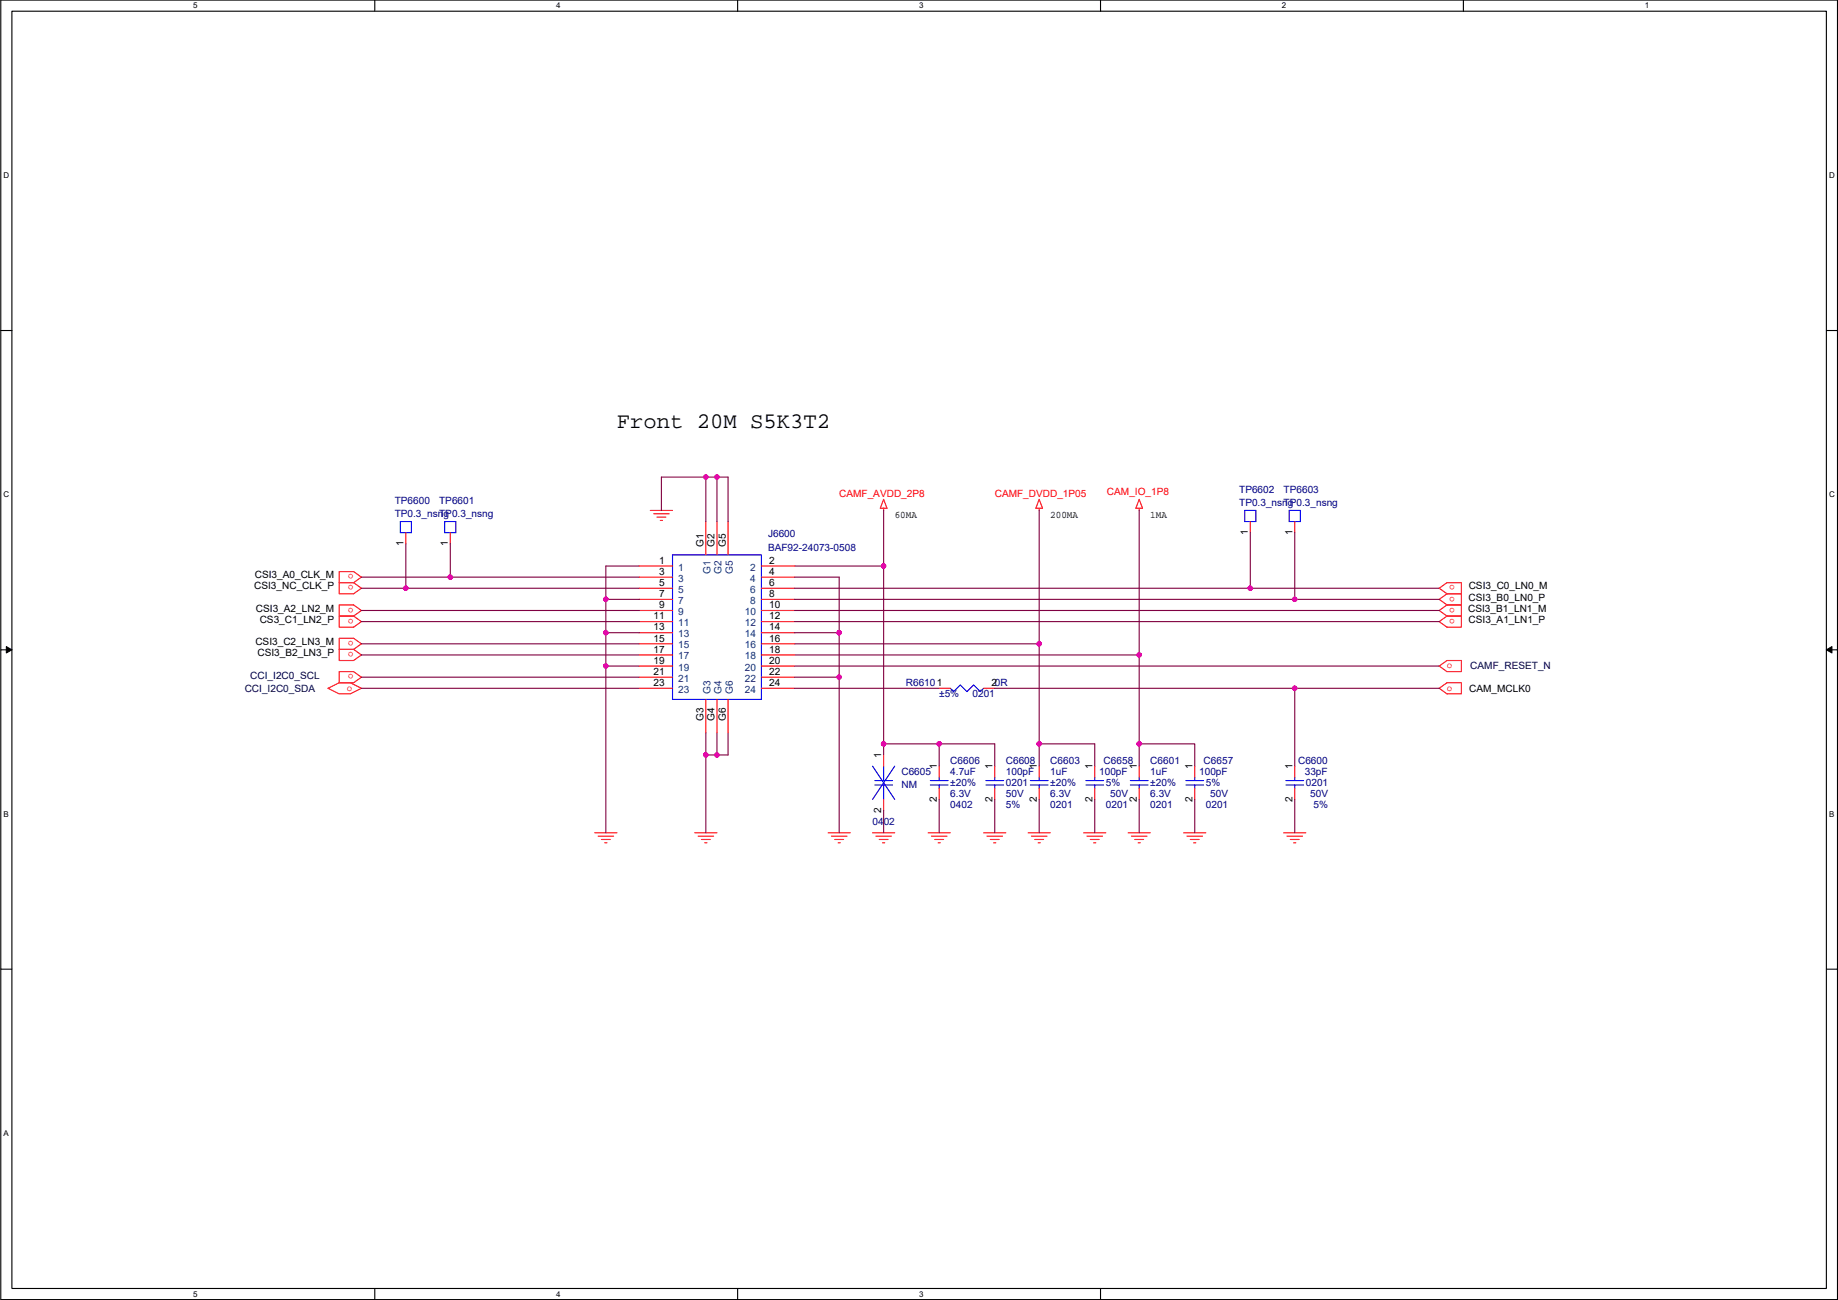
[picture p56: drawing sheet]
<svg xmlns="http://www.w3.org/2000/svg" width="420mm" height="297mm" viewBox="0 0 420 297" stroke-linecap="round" stroke-linejoin="round" font-family="sans-serif">
<defs><g id="words">
<text font-size="5.1" x="141" y="97.8">Front 20M S5K3T2</text>
<g font-size="2.3" fill="#f00">
<text x="191.8" y="113.6">CAMF_AVDD_2P8</text>
<text x="227.4" y="113.6">CAMF_DVDD_1P05</text>
<text x="253" y="113.1">CAM_IO_1P8</text>
<text x="80.8" y="131.2" transform="rotate(180 80.8 131.2)">o</text>
<text x="80.8" y="133.8" transform="rotate(180 80.8 133.8)">o</text>
<text x="332.6" y="136.3" transform="rotate(180 332.6 136.3)">o</text>
<text x="332.6" y="133.8" transform="rotate(180 332.6 133.8)">o</text>
<text x="80.8" y="141.4" transform="rotate(180 80.8 141.4)">o</text>
<text x="80.8" y="138.9" transform="rotate(180 80.8 138.9)">o</text>
<text x="332.6" y="141.4" transform="rotate(180 332.6 141.4)">o</text>
<text x="332.6" y="138.9" transform="rotate(180 332.6 138.9)">o</text>
<text x="80.8" y="149" transform="rotate(180 80.8 149)">o</text>
<text x="80.8" y="146.5" transform="rotate(180 80.8 146.5)">o</text>
<text x="80.8" y="154.1" transform="rotate(180 80.8 154.1)">o</text>
<text x="330.8" y="152.7">o</text>
<text x="79.3" y="157.8">o</text>
<text x="330.8" y="157.8">o</text>
</g>
<g font-size="2.3" fill="#000080">
<text x="283.3" y="112.6">TP6602</text>
<text x="293.4" y="112.6">TP6603</text>
<text x="90.2" y="115.1">TP6600</text>
<text x="90.2" y="118.2">TP0.3_nsng</text>
<text x="100.4" y="115.1">TP6601</text>
<text x="100.4" y="118.2">TP0.3_nsng</text>
<text x="283.3" y="115.6">TP0.3_nsng</text>
<text x="293.4" y="115.6">TP0.3_nsng</text>
<text x="175.6" y="122.7">J6600</text>
<text x="175.6" y="125.8">BAF92-24073-0508</text>
<text x="207.1" y="156.8">R66101</text>
<text x="214.7" y="159.3">±5%</text>
<text x="222.3" y="159.3">0201</text>
<text x="206.1" y="177.1">C6605</text>
<text x="217.2" y="174.6">C6606</text>
<text x="217.2" y="177.1">4.7uF</text>
<text x="217.2" y="179.6">±20%</text>
<text x="229.9" y="174.6">C6608</text>
<text x="229.9" y="177.1">100pF</text>
<text x="229.9" y="179.6">0201</text>
<text x="240.1" y="174.6">C6603</text>
<text x="240.1" y="177.1">1uF</text>
<text x="240.1" y="179.6">±20%</text>
<text x="251.3" y="177.1">100pF</text>
<text x="252.3" y="174.6">C6658</text>
<text x="252.8" y="179.6">5%</text>
<text x="263" y="174.6">C6601</text>
<text x="263" y="177.1">1uF</text>
<text x="263" y="179.6">±20%</text>
<text x="274.1" y="177.1">100pF</text>
<text x="275.1" y="174.6">C6657</text>
<text x="275.7" y="179.6">5%</text>
<text x="296.7" y="174.6">C6600</text>
<text x="298.3" y="177.1">33pF</text>
<text x="298.5" y="179.6">0201</text>
<text x="206.1" y="180.2">NM</text>
<text x="217.2" y="184.7">0402</text>
<text x="217.2" y="182.2">6.3V</text>
<text x="229.9" y="182.2">50V</text>
<text x="229.9" y="184.7">5%</text>
<text x="240.1" y="184.7">0201</text>
<text x="240.1" y="182.2">6.3V</text>
<text x="252.8" y="184.7">0201</text>
<text x="253.8" y="182.2">50V</text>
<text x="263" y="184.7">0201</text>
<text x="263" y="182.2">6.3V</text>
<text x="275.7" y="184.7">0201</text>
<text x="276.7" y="182.2">50V</text>
<text x="299.5" y="182.2">50V</text>
<text x="300.3" y="184.7">5%</text>
<text x="199.5" y="188.5">0402</text>
</g>
<g font-size="2.3">
<text x="204.5" y="118.5">60MA</text>
<text x="240.1" y="118.5">200MA</text>
<text x="263" y="118.5">1MA</text>
<text x="92.2" y="124.8" transform="rotate(-90 92.2 124.8)">1</text>
<text x="102.4" y="124.8" transform="rotate(-90 102.4 124.8)">1</text>
<text x="160.8" y="125" transform="rotate(-90 160.8 125)">G1</text>
<text x="163.4" y="125" transform="rotate(-90 163.4 125)">G2</text>
<text x="165.9" y="125" transform="rotate(-90 165.9 125)">G5</text>
<text x="285.3" y="122.2" transform="rotate(-90 285.3 122.2)">1</text>
<text x="295.4" y="122.2" transform="rotate(-90 295.4 122.2)">1</text>
<text x="150.7" y="128.8">1</text>
<text x="150.7" y="131.3">3</text>
<text x="175.8" y="128.8">2</text>
<text x="175.8" y="131.3">4</text>
<text x="58.1" y="134.7">CSI3_NC_CLK_P</text>
<text x="58.3" y="132.1">CSI3_A0_CLK_M</text>
<text x="150.7" y="133.9">5</text>
<text x="150.7" y="136.4">7</text>
<text x="175.8" y="133.9">6</text>
<text x="175.8" y="136.4">8</text>
<text x="335.7" y="137.2">CSI3_B0_LN0_P</text>
<text x="335.7" y="134.7">CSI3_C0_LN0_M</text>
<text x="58.5" y="139.8">CSI3_A2_LN2_M</text>
<text x="59.4" y="142.3">CS3_C1_LN2_P</text>
<text x="149.4" y="141.5">11</text>
<text x="150.7" y="139">9</text>
<text x="175.8" y="139">10</text>
<text x="175.8" y="141.5">12</text>
<text x="335.6" y="139.8">CSI3_B1_LN1_M</text>
<text x="335.7" y="142.3">CSI3_A1_LN1_P</text>
<text x="58.4" y="147.4">CSI3_C2_LN3_M</text>
<text x="58.9" y="149.9">CSI3_B2_LN3_P</text>
<text x="149.4" y="144">13</text>
<text x="149.4" y="146.6">15</text>
<text x="149.4" y="149.1">17</text>
<text x="175.8" y="144">14</text>
<text x="175.8" y="146.6">16</text>
<text x="175.8" y="149.1">18</text>
<text x="149.4" y="151.7">19</text>
<text x="149.4" y="154.2">21</text>
<text x="175.8" y="151.7">20</text>
<text x="175.8" y="154.2">22</text>
<text x="149.4" y="156.7">23</text>
<text x="175.8" y="156.7">24</text>
<text x="226.6" y="156.7">20R</text>
<text x="335.9" y="158.1">CAM_MCLK0</text>
<text x="160.8" y="164.7" transform="rotate(-90 160.8 164.7)">G3</text>
<text x="163.4" y="164.7" transform="rotate(-90 163.4 164.7)">G4</text>
<text x="165.9" y="164.7" transform="rotate(-90 165.9 164.7)">G6</text>
<text x="201.5" y="173.3" transform="rotate(-90 201.5 173.3)">1</text>
<text x="214.2" y="175.8" transform="rotate(-90 214.2 175.8)">1</text>
<text x="226.9" y="175.8" transform="rotate(-90 226.9 175.8)">1</text>
<text x="237" y="175.8" transform="rotate(-90 237 175.8)">1</text>
<text x="249.7" y="175.8" transform="rotate(-90 249.7 175.8)">1</text>
<text x="259.9" y="175.8" transform="rotate(-90 259.9 175.8)">1</text>
<text x="272.6" y="175.8" transform="rotate(-90 272.6 175.8)">1</text>
<text x="295.4" y="175.8" transform="rotate(-90 295.4 175.8)">1</text>
<text x="201.5" y="185.7" transform="rotate(-90 201.5 185.7)">2</text>
<text x="214.2" y="183.2" transform="rotate(-90 214.2 183.2)">2</text>
<text x="226.9" y="183.2" transform="rotate(-90 226.9 183.2)">2</text>
<text x="237" y="183.2" transform="rotate(-90 237 183.2)">2</text>
<text x="249.7" y="183.2" transform="rotate(-90 249.7 183.2)">2</text>
<text x="259.9" y="183.2" transform="rotate(-90 259.9 183.2)">2</text>
<text x="272.6" y="183.2" transform="rotate(-90 272.6 183.2)">2</text>
<text x="295.4" y="183.2" transform="rotate(-90 295.4 183.2)">2</text>
</g>
<g font-size="2.3" fill="#004080">
<text x="155" y="130.4">1</text>
<text x="162.4" y="131.2" transform="rotate(-90 162.4 131.2)">G1</text>
<text x="165" y="131.2" transform="rotate(-90 165 131.2)">G2</text>
<text x="167.5" y="131.2" transform="rotate(-90 167.5 131.2)">G5</text>
<text x="171.5" y="130.4">2</text>
<text x="155" y="132.9">3</text>
<text x="155" y="135.4">5</text>
<text x="155" y="138">7</text>
<text x="171.5" y="132.9">4</text>
<text x="171.5" y="135.4">6</text>
<text x="171.5" y="138">8</text>
<text x="155" y="140.5">9</text>
<text x="155" y="143.1">11</text>
<text x="170.2" y="140.5">10</text>
<text x="170.2" y="143.1">12</text>
<text x="155" y="145.6">13</text>
<text x="155" y="148.1">15</text>
<text x="170.2" y="145.6">14</text>
<text x="170.2" y="148.1">16</text>
<text x="155" y="150.7">17</text>
<text x="155" y="153.2">19</text>
<text x="155" y="155.8">21</text>
<text x="170.2" y="150.7">18</text>
<text x="170.2" y="153.2">20</text>
<text x="170.2" y="155.8">22</text>
<text x="155" y="158.3">23</text>
<text x="162.4" y="158.5" transform="rotate(-90 162.4 158.5)">G3</text>
<text x="165" y="158.5" transform="rotate(-90 165 158.5)">G4</text>
<text x="167.5" y="158.5" transform="rotate(-90 167.5 158.5)">G6</text>
<text x="170.2" y="158.3">24</text>
</g>
<g font-size="2.3" fill="#000040">
<text x="57.2" y="155.3">CCI_I2C0_SCL</text>
<text x="336.1" y="153">CAMF_RESET_N</text>
<text x="55.9" y="158.1">CCI_I2C0_SDA</text>
</g>
<g font-size="1.8">
<text x="44.2" y="1.9">5</text>
<text x="127.1" y="1.9">4</text>
<text x="210.1" y="1.9">3</text>
<text x="293" y="1.9">2</text>
<text x="376" y="1.9">1</text>
<text x=".8" y="40.7">D</text>
<text x="418.1" y="40.7">D</text>
<text x=".8" y="113.6">C</text>
<text x="418.1" y="113.6">C</text>
<text x=".8" y="186.6">B</text>
<text x="418.1" y="186.6">B</text>
<text x=".8" y="259.5">A</text>
<text x="44.2" y="296.3">5</text>
<text x="127.1" y="296.3">4</text>
<text x="210.1" y="296.3">3</text>
</g>
</g></defs>
<path d="M.2 0h419.8v296.9h-419.8zM2.7 2.6h414.8v291.8h-414.8z" fill="none" stroke="#000" stroke-width=".25"/>
<g fill="#fff">
<path d="M44.2 .3h1v2h-1z"/>
<path d="M44.2 294.7h1v2h-1z"/>
</g>
<path d="M85.7 0v2.6M85.7 294.4v2.5" fill="none" stroke="#000" stroke-width=".25"/>
<g fill="#fff">
<path d="M127.1 .3h1v2h-1z"/>
<path d="M127.1 294.7h1v2h-1z"/>
</g>
<path d="M168.6 0v2.6M168.6 294.4v2.5" fill="none" stroke="#000" stroke-width=".25"/>
<g fill="#fff">
<path d="M210.1 .3h1v2h-1z"/>
<path d="M210.1 294.7h1v2h-1z"/>
</g>
<path d="M251.6 0v2.6M251.6 294.4v2.5" fill="none" stroke="#000" stroke-width=".25"/>
<path d="M293 .3h1v2h-1z" fill="#fff"/>
<path d="M334.5 0v2.6" fill="none" stroke="#000" stroke-width=".25"/>
<g fill="#fff">
<path d="M376 .3h1v2h-1z"/>
<path d="M.8 39h1.3v2.1h-1.3z"/>
<path d="M418.1 39h1.3v2.1h-1.3z"/>
<path d="M.8 112h1.3v2h-1.3z"/>
<path d="M418.1 112h1.3v2h-1.3z"/>
</g>
<path d="M.2 75.5h2.5M417.5 75.5h2.5" fill="none" stroke="#000" stroke-width=".25"/>
<g fill="#fff">
<path d="M.8 185h1.2v2h-1.2z"/>
<path d="M418.1 185h1.2v2h-1.2z"/>
</g>
<path d="M.2 148.5h2.5M417.5 148.5h2.5" fill="none" stroke="#000" stroke-width=".25"/>
<path d="M1.4 147.7l1.3 .8-1.3 .7zM417.5 148.5l1.3-.8v1.5z" fill="#000" stroke="#000" stroke-width=".23"/>
<path d="M.8 257.9h1.2v2h-1.2z" fill="#fff"/>
<path d="M.2 221.4h2.5M417.5 221.4h2.5" fill="none" stroke="#000" stroke-width=".25"/>
<g fill="none" stroke="#f00" stroke-width=".25">
<path d="M148.7 116.6h5M149.4 117.4h3.6M150.2 118.2h2M150.9 118.9h.5M161.4 119.2v7.6M163.9 119.2v7.6M166.4 119.2v7.6M202 114.1l.8 2h-1.6zM202 116.1v.5M237.6 114.1l.7 2h-1.5zM237.6 116.1v.5M260.4 116.1v.5"/>
<path d="M260.4 114.1l.8 2h-1.5zM285.8 119.2v2.5M296 119.2v2.5M77.5 133.1h3.3l1.8 1.3-1.8 1.3h-3.3zM77.5 130.6h3.3l1.8 1.3-1.8 1.2h-3.3zM77.5 138.2h3.3l1.8 1.3-1.8 1.3h-3.3zM92.8 121.7v2.6M102.9 121.7v2.6M146.1 129.3h7.6M146.1 131.9h7.6M146.1 134.4h7.6M146.1 137h7.6"/>
<path d="M146.1 139.5h7.6M174.1 129.3h7.6M174.1 131.9h7.6M174.1 134.4h7.6M174.1 137h7.6M174.1 139.5h7.6M329 134.4l1.8-1.3h3.3v2.6h-3.3zM330.8 135.7h3.3v2.5h-3.3M330.8 138.2h3.3v2.6h-3.3M330.8 135.7l-1.8 1.3 1.8 1.2M330.8 138.2l-1.8 1.3 1.8 1.3M75 157.3l2.5-1.3h2.6l2.5 1.3-2.5 1.2h-2.6z"/>
<path d="M77.5 153.5h3.3l1.8 1.2-1.8 1.3h-3.3zM77.5 140.8h3.3l1.8 1.2-1.8 1.3h-3.3zM77.5 148.4h3.3l1.8 1.3-1.8 1.2h-3.3zM77.5 145.8h3.3l1.8 1.3-1.8 1.3h-3.3zM146.1 142h7.6M146.1 144.6h7.6M146.1 147.1h7.6M146.1 149.7h7.6M146.1 152.2h7.6M146.1 154.7h7.6M146.1 157.3h7.6M161.4 159.8v7.6"/>
<path d="M163.9 159.8v7.6M166.4 159.8v7.6M174.1 142h7.6M174.1 144.6h7.6M174.1 147.1h7.6M174.1 149.7h7.6M174.1 152.2h7.6M174.1 154.7h7.6M174.1 157.3h7.6M214.7 157.3h2.5M224.9 157.3h2.5M329 157.3l1.8-1.3h3.3v2.5h-3.3z"/>
<path d="M329 152.2l1.8-1.3h3.3v2.6h-3.3zM329 142l1.8-1.2h3.3v2.5h-3.3zM202 172.5v2.6M214.7 175.1v2.5M227.4 175.1v2.5M237.6 175.1v2.5M250.3 175.1v2.5M260.4 175.1v2.5M273.1 175.1v2.5M296 175.1v2.5M136 190.3h5M136.7 191.1h3.6"/>
<path d="M137.5 191.8h2M138.2 192.6h.5M158.8 190.3h5.1M159.6 191.1h3.5M160.3 191.8h2.1M161.1 192.6h.5M189.3 190.3h5.1M190.1 191.1h3.5M190.8 191.8h2M191.6 192.6h.5M199.5 190.3h5M200.2 191.1h3.6"/>
<path d="M201 191.8h2M201.7 192.6h.5M202 182.7v2.5M212.2 190.3h5M212.9 191.1h3.6M213.7 191.8h2M214.4 192.6h.5M214.7 180.1v2.6M224.9 190.3h5M225.6 191.1h3.6M226.4 191.8h2M227.1 192.6h.5"/>
<path d="M227.4 180.1v2.6M235 190.3h5.1M235.8 191.1h3.5M236.5 191.8h2.1M237.3 192.6h.5M237.6 180.1v2.6M247.7 190.3h5.1M248.5 191.1h3.5M249.2 191.8h2.1M250 192.6h.5M250.3 180.1v2.6M257.9 190.3h5.1"/>
<path d="M258.6 191.1h3.6M259.4 191.8h2M260.2 192.6h.5M260.4 180.1v2.6M270.6 190.3h5.1M271.3 191.1h3.6M272.1 191.8h2M272.9 192.6h.5M273.1 180.1v2.6M293.4 190.3h5.1M294.2 191.1h3.6M295 191.8h2"/>
<path d="M295.7 192.6h.5M296 180.1v2.6"/>
</g>
<g fill="none" stroke="#00f" stroke-width=".25">
<path d="M91.5 119.2h2.5v2.5h-2.5zM101.7 119.2h2.5v2.5h-2.5zM284.5 116.6h2.6v2.6h-2.6zM294.7 116.6h2.5v2.6h-2.5zM153.7 126.8h20.4v33h-20.4zM217.2 157.3l.8 .7 1.5-1.5 1.5 1.5 1.6-1.5 1.5 1.5 .8-.7M199.5 175.1l5 7.6M200 178.4h4M200 179.4h4M202 175.1v3.3M202 179.4v3.3M204.5 175.1l-5 7.6"/>
<path d="M212.7 178.4h4M212.7 179.4h4M214.7 177.6v.8M214.7 179.4v.7M225.4 178.4h4M225.4 179.4h4M227.4 177.6v.8M227.4 179.4v.7M235.5 178.4h4.1M235.5 179.4h4.1M237.6 177.6v.8M237.6 179.4v.7"/>
<path d="M248.2 178.4h4.1M248.2 179.4h4.1M250.3 177.6v.8M250.3 179.4v.7M258.4 178.4h4M258.4 179.4h4M260.4 177.6v.8M260.4 179.4v.7M271.1 178.4h4M271.1 179.4h4M273.1 177.6v.8M273.1 179.4v.7"/>
<path d="M293.9 178.4h4.1M293.9 179.4h4.1M296 177.6v.8M296 179.4v.7"/>
</g>
<g fill="none" stroke="#800040" stroke-width=".25">
<path d="M161.4 109h-10.2v7.6M161.4 109v10.2M161.4 109h2.5M163.9 109h2.5v10.2M163.9 109v10.2M202 116.6v12.7M237.6 116.6v30.5M260.4 116.6v33.1M82.6 134.4h10.2M82.6 131.9h20.3M82.6 139.5h63.5M92.8 124.3v10.1h53.3"/>
<path d="M102.9 124.3v7.6h43.2M146.1 129.3h-7.6v7.7M146.1 137h-7.6v7.6M181.7 131.9h10.1v12.7M181.7 129.3h20.3v40.7M181.7 137h114.3M181.7 134.4h104.1M181.7 139.5h147.3M285.8 121.7v12.7h43.2M296 121.7v15.3h33M82.6 142h63.5M82.6 149.7h63.5"/>
<path d="M82.6 147.1h63.5M82.6 157.3h63.5M82.6 154.7h63.5M146.1 144.6h-7.6v7.6M146.1 152.2h-7.6v38.1M181.7 144.6h10.1v10.1M181.7 154.7h10.1v35.6M181.7 142h147.3M181.7 147.1h55.9M181.7 149.7h78.7M181.7 157.3h33M181.7 152.2h147.3"/>
<path d="M227.4 157.3h68.6M237.6 147.1v22.9M260.4 149.7v20.3M296 157.3v17.8M296 157.3h33M161.4 167.4v5.1M161.4 172.5v17.8M161.4 172.5h2.5M163.9 167.4v5.1M166.4 167.4v5.1h-2.5M202 170h12.7M202 170v2.5"/>
<path d="M214.7 170v5.1M214.7 170h12.7v5.1M237.6 170v5.1M237.6 170h12.7v5.1M260.4 170h12.7v5.1M260.4 170v5.1M202 185.2v5.1M214.7 182.7v7.6M227.4 182.7v7.6M237.6 182.7v7.6M250.3 182.7v7.6M260.4 182.7v7.6"/>
<path d="M273.1 182.7v7.6M296 182.7v7.6"/>
</g>
<g fill="#f0f" stroke="#f0f" stroke-width=".25">
<circle cx="296" cy="157.3" r=".5"/>
<circle cx="214.7" cy="170" r=".5"/>
<circle cx="163.9" cy="109" r=".5"/>
<circle cx="161.3" cy="109" r=".5"/>
<circle cx="163.9" cy="172.5" r=".5"/>
<circle cx="161.3" cy="172.5" r=".5"/>
<circle cx="138.5" cy="136.9" r=".5"/>
<circle cx="191.8" cy="144.6" r=".5"/>
<circle cx="138.5" cy="144.6" r=".5"/>
<circle cx="138.5" cy="152.2" r=".5"/>
<circle cx="191.8" cy="154.7" r=".5"/>
<circle cx="202" cy="129.3" r=".5"/>
<circle cx="202" cy="170" r=".5"/>
<circle cx="296" cy="136.9" r=".5"/>
<circle cx="285.8" cy="134.4" r=".5"/>
<circle cx="237.5" cy="147.1" r=".5"/>
<circle cx="237.5" cy="170" r=".5"/>
<circle cx="260.4" cy="149.6" r=".5"/>
<circle cx="260.4" cy="170" r=".5"/>
<circle cx="102.9" cy="131.9" r=".5"/>
<circle cx="92.8" cy="134.4" r=".5"/>
</g>
<use href="#words"/>
</svg>
